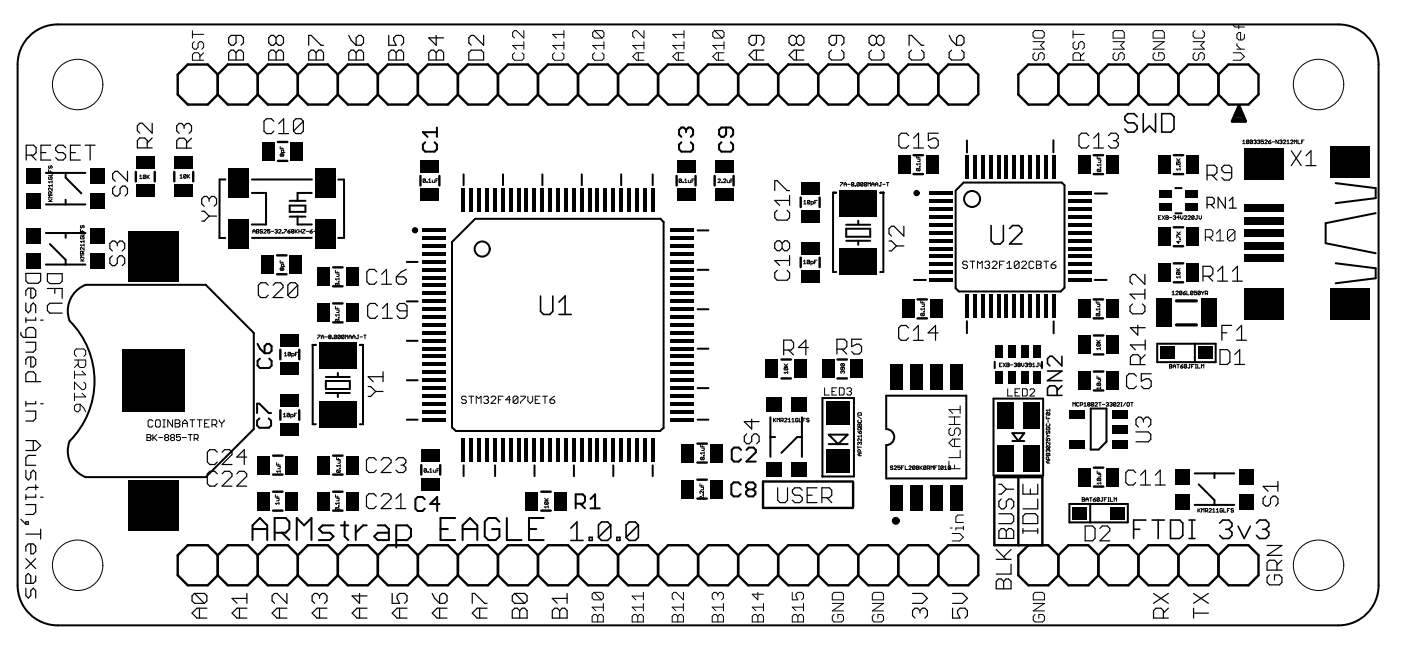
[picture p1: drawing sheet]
<svg xmlns="http://www.w3.org/2000/svg" width="89mm" height="41mm" viewBox="0 0 89 41" stroke-linecap="round" stroke-linejoin="round" font-family="sans-serif">
<g fill="none" stroke="#000" stroke-width=".13">
<path d="M2.1 2.1l.4-.3 .6-.2 .6-.1h81.2a2.54 2.54 0 0 1 2.6 2.6v33a2.54 2.54 0 0 1-2.6 2.5h-81.2a2.54 2.54 0 0 1-2.6-2.5v-33a2.54 2.54 0 0 1 1-2zM2.9 11h2.5M2.9 13h2.5M2.9 16.8h2.5M2.9 14.8h2.5M3.2 15.5l1 1v.3M4.2 11v.3l1 1M4.2 12.7v.3M4.2 14.8v.3M4.7 18.5l.7-.4h7.7l3 3v6.1l-3 3.1h-7.7a1.77 1.77 0 0 1-1-2.3 5.4 5.4 0 0 0 0-7.7v-.2a1.77 1.77 0 0 1 .3-1.6zM14.3 11.4h-.4v3.7h.4M16 12.2h.9v2h-.9"/>
<path d="M16 11.4h3.8M18.4 13.7h1M18.4 13h1v.4h-1zM18.4 12.7h1M18.9 13.7v.5h.9M19.8 12.2h-.9v.5M19.8 15.1h-3.8M21.5 11.4h.3v3.7h-.3M25.8 16.6h.7M25.8 19.1h.7M27 9l-.2 .2v.3l.2 .1h.6l.1-.1v-.3l-.1-.2M27.7 8.4h-.9l.3 .3"/>
<path d="M27.7 8.1v.6M29.4 11.1v.6M30.2 13.9h11.7l.2 .2v13l-.2 .2h-13l-.2-.2v-11.8zM31.9 11.1v.6M34.4 11.1v.6M36.9 11.1v.6M39.4 11.1v.6M41.4 11.1v.6M43.2 9l-.1 .2v.3l.1 .1h.6l.2-.1v-.3l-.2-.2M43.5 8.2l-.1-.1h-.2l-.1 .1v.3l.1 .2M43.5 8.2l.2-.1h.1l.2 .1v.3l-.2 .2M43.5 8.2v.2"/>
<path d="M44.3 17.1h.7M44.3 19.6h.7M44.3 14.6h.7M45.8 9l-.2 .2v.3l.2 .1h.6l.1-.1v-.3l-.1-.2M46.1 8.1v.4l-.2 .2h-.1l-.2-.2v-.3l.2-.1h.6l.1 .1v.3l-.1 .2M53.1 12.2h-.2v5h.2M53.7 14.2h1.5M53.7 15.3h1.5M53.7 14.5h1.5v.5h-1.5zM54.5 14v.2M54.5 15.3v.2M55.9 12.2h.2"/>
<path d="M55.9 17.2h.2M56.1 12.2v5M58 17.8h.8M60.7 12.1l.4-.5h6.3l.1 .1v6.5l-.2 .3h-6.5l-.2-.2v-6.2M61.4 8.9v.8M66.8 8.9v.8M69.5 17.7h.7M69.5 12.3h.7M74.6 13.5h.4M74.6 11.9h.4M84.8 11.6l2.5 .3v.7l-2.5 .3M84.8 16.7l2.5 .3v.6l-2.5 .4"/>
<path d="M87.3 13.5l-3.2 .7v1.2l3.2 .7M16 34.2v-.9l.5-.5 .5 .5v.9M16 33.5h1M16.3 26.2v-.6h.2l.6 .6h.1M16.3 21.8l.5 .6M16.5 26.5l-.2 .2v.3l.2 .1h.6l.1-.1v-.3l-.1-.2M16.5 22.7l-.2 .2v.3l.2 .1h.6l.1-.1v-.3l-.1-.2M16.8 21.9l.1-.1h.2l.1 .1v.3l-.1 .2h-.3zM17.4 33.8h.7l.3-.3v-.4l-.3-.3h-.7v1.4M17.9 33.8l.5 .4M18.8 34.2v-1.4l.5 .5 .5-.5v1.4M19.8 26.9h.2"/>
<path d="M20 21.9h-.2v5M20.7 23.9h1.5M20.7 24.9h1.5M20.7 24.2h1.5v.5h-1.5zM21.2 33.3h-.7l-.3 .2 .3 .3h.4l.3 .2-.3 .2h-.7M21.4 23.6v.3M21.4 24.9v.3M21.6 33.3h.5M21.9 33.1v.9l.2 .2M22.6 33.3v.9M22.8 21.9h.2v5M22.8 26.9h.2"/>
<path d="M23.3 33.3h-.3l-.4 .5M24 33.3h.4l.3 .2v.7h-.7l-.3-.2 .3-.2h.7M25.1 34.2h.7l.3-.2v-.5l-.3-.2h-.7v1.4M25.8 21.6h.7M25.8 24.1h.7M25.8 26.6h.7M27 31.7l-.2-.2h-.3l-.1 .2v.6l.1 .1h.3l.2-.1M27.9 32h-.6l.4-.5v.9M28 33.5h.4M28.9 32.8h-.9v1.4h.9M29.4 33.5h.9M29.4 34.2v-.9l.4-.5 .5 .5v.9"/>
<path d="M29.4 29.5v.7M31.4 29.5v.7M31.7 33.1l-.2-.3h-.5l-.2 .3v.9l.2 .2h.5l.2-.2v-.5h-.5M32.2 32.8v1.4h.9M33.6 33.5h.4M33.9 29.5v.7M34.5 32.8h-.9v1.4h.9M36.4 29.5v.7M36.5 31.9h.5l.1-.1v-.3l-.1-.2h-.5v.9M36.8 31.9l.3 .3M37.5 31.6l.3-.3v.9M37.5 32.2h.6"/>
<path d="M38.9 29.5v.7M41.4 29.5v.7M44.3 26.6h.7M44.3 22.1h.7M44.3 24.6h.7M47 30.7l-.1-.1h-.3l-.2 .1v.6l.2 .2h.3l.1-.2M47 28.5l-.1-.1h-.3l-.2 .1v.6l.2 .2h.3l.1-.2M47.4 28.5l.1-.1h.3l.2 .1v.2l-.6 .6h.6M47.5 31l-.2-.1v-.2l.2-.1h.3l.1 .1v.2l-.1 .1M47.5 31l-.2 .2v.1l.2 .2h.3l.1-.2v-.1l-.1-.2M47.5 31h.3M48.9 26.5v2.5"/>
<path d="M48.9 27.7h.3M50.9 27.7h-.3l-1 1M50.9 26.5v2.5M52.2 25.2h2v5h-2zM52.6 28.2h1.2M52.6 27.6h1.2l-.6 .6zM56.2 25.1h5.1v5.2h-5.1v-2.1a.51 .51 0 0 0 .5-.5 .51 .51 0 0 0-.5-.5zM61.4 20.4v.7M63 25.3h3.2v4.8h-3.2zM63.1 22.9v.4M64.2 27.5h.8l-.4 .5zM64.2 28h.8"/>
<path d="M66.1 22.9v.4M66.9 20.4v.7M67.9 32h3.7v1.1h-3.7zM69.2 32v1.1M69.2 25.9h1v2.1l-.5 .5h-.5zM73.4 21.8h3.7v1.2h-3.7zM75.8 32h2.5M75.8 30h2.5M75.8 21.8v1.2M76.1 30.7l1 1v.3M77.1 30v.3"/>
<circle cx="30.6" cy="15.8" r=".48"/>
<circle cx="61.7" cy="12.6" r=".51"/>
</g>
<g fill="none" stroke="#000" stroke-width=".08">
<path d="M1.6 17.3h1v.5l-.2 .2h-.6l-.2-.2zM1.6 19.2v.5l.2 .1 .2-.1v-.3l.1-.2 .2 .2v.4M1.7 9.8h.4l.2-.1v-.3l-.2-.2h-.4v.9M2 18.3v.6h.1l.2-.2v-.3l-.2-.1h-.3l-.2 .1v.3M2 9.8l.3 .3M2.6 9.7h.3M3 17.4h.9v.4l-.1 .2h-.6l-.2-.2zM3 18.3h.9v.6M3.2 9.2h-.6v.9h.6M3.5 18.3v.3M3.9 19.2h-.7l-.2 .2v.3l.2 .2h.7M4.2 9.4l-.2-.2h-.3l-.2 .2v.1l.2 .2h.3l.2 .1v.2l-.2 .1h-.3l-.2-.1"/>
<path d="M4.5 9.7h.3M5.1 9.2h-.6v.9h.6M5.4 9.2h.6M5.7 9.2v.9M7.1 16.2l-.1 .2v.3l.1 .1h.2l.1-.1v-.3l.2-.2h.2l.1 .2v.3l-.1 .1M7.3 11.8l-.2 .2v.3l.2 .1h.2l.1-.1v-.3l.2-.2h.1l.2 .2v.3l-.2 .1M7.4 15.4l-.1-.1h-.2l-.1 .1v.4l.1 .1M7.4 15.4l.2-.1h.2l.1 .1v.4l-.1 .1M7.4 15.4v.2M8.1 10.9v.6l-.6-.6h-.2l-.2 .1v.3l.2 .2M9.3 9.4v-.5l-.1-.2h-.3l-.2 .2v.5h1M9.7 7.8v.6l-.7-.6h-.1l-.2 .2v.3l.2 .1"/>
<path d="M9.7 8.7l-.4 .4M11.7 8l-.2-.2h-.1l-.2 .2v.3l.2 .2M11.7 8l.1-.2h.2l.2 .2v.3l-.2 .2M11.7 8v.1M11.8 9.4v-.5l-.1-.1h-.3l-.2 .1v.5h1M12.2 8.8l-.4 .3M12.8 13.4h.2l.3 .3M13.3 13.7l-.3 .3h-.2M13.3 13.7h.4M13.3 12.6l-.2-.1h-.1l-.2 .1v.3l.2 .2M13.3 12.6l.1-.1h.2l.1 .1v.3l-.1 .2M13.3 12.6v.2"/>
<path d="M14.5 3.3l.2-.1h.1l.2 .1 .1-.1h.2l.1 .1v.5h-.9zM15 2.2v.5l-.2 .2h-.1l-.2-.2v-.3l.2-.2h.6l.1 .2v.3l-.1 .2M15 3.3v.5M17 18.1l-.1-.2h-.3l-.2 .2v.6l.2 .2h.3l.1-.2M17 3.3l.2-.1h.2l.1 .1 .2-.1h.1l.2 .1v.5h-1zM17.3 18.1l.2-.2h.3l.2 .2v.1l-.7 .7h.7M17.4 7.7l-.2-.2h-.3l-.1 .2v.6l.1 .2h.3l.2-.2M17.5 2.4l-.1-.2h-.2l-.2 .2v.3l.2 .2h.2l.1-.2M17.5 2.4l.2-.2h.1l.2 .2v.3l-.2 .2h-.1l-.2-.2M17.5 2.4v.3M17.5 3.3v.5M17.7 7.8l.3-.3v1"/>
<path d="M17.7 8.5h.6M18.9 18.1l-.2-.2h-.3l-.1 .2v.6M18.9 18.1v.6l-.2 .2h-.3l-.1-.2M18.9 18.1l-.6 .6M19.2 7.7l-.1-.2h-.3l-.2 .2v.6M19.2 7.7v.6l-.1 .2h-.3l-.2-.2M19.2 7.7l-.6 .6M19.6 3.3l.1-.1h.2l.2 .1 .1-.1h.2l.1 .1v.5h-.9zM19.6 2.9v-.7h.1l.7 .7h.1M20.1 3.3v.5M22.1 3.3l.2-.1h.1l.2 .1 .2-.1h.1l.2 .1v.5h-1zM22.1 2.2l.2 .4 .3 .3"/>
<path d="M22.6 3.3v.5M22.8 2.2h.1l.2 .2v.3l-.2 .2h-.3v-.5zM23.9 17.2l-.2-.1h-.3l-.1 .1v.7l.1 .1h.3l.2-.1M24 19.4l-.2-.2h-.3l-.2 .2v.6l.2 .2h.3l.2-.2M24.2 18h.6M24.2 17.4l.3-.3v.9M24.3 19.6l.3-.4v1M24.7 3.3l.1-.1h.2l.1 .1 .2-.1h.2l.1 .1v.5h-.9zM24.7 2.2v.7h.4l-.1-.3v-.2l.1-.2h.4l.1 .2v.3l-.1 .2M25.1 3.3v.5M25.2 17.6h.4l.2 .1v.2l-.2 .1h-.3l-.1-.1zM25.8 17.1l-.3 .1-.3 .4"/>
<path d="M25.8 19.7h-.4l-.2-.1v-.2l.2-.2h.3l.1 .2v.6l-.1 .2h-.3l-.2-.2M27.2 3.3l.2-.1h.1l.2 .1 .1-.1h.2l.1 .1v.5h-.9zM27.7 2.2v.7l-.5-.5h.9M27.7 3.3v.5M29.7 3.3l.2-.1h.6l.2 .1v.5h-1zM30.7 2.2v.7l-.6-.7h-.2l-.2 .2v.3l.2 .2M48 2.2v.5l-.2 .2h-.1l-.2-.2v-.3l.2-.2h.6l.2 .2v.3l-.2 .2M48 3.2v.6M48.5 3.2h-.7l-.3 .3 .3 .3h.7M49.2 12.1v-.6h.1l.6 .6h.2M49.3 17.1l-.1 .2v.3l.1 .2h.6l.2-.2v-.3l-.2-.2M49.3 13.3l-.1 .2v.3l.1 .2h.6l.2-.2v-.3l-.2-.2"/>
<path d="M49.6 15.4l-.1-.1h-.2l-.1 .1v.3l.1 .2h.2l.1-.2M49.6 15.4l.2-.1h.1l.2 .1v.3l-.2 .2h-.1l-.2-.2M49.6 15.4v.3M50.1 12.4v.6M50.1 16.2v.6M50.1 12.7h-.9l.3 .3M50.1 16.5h-.9l.3 .3M50.5 2.4l-.1-.2h-.2l-.1 .2v.3l.1 .2h.2l.1-.2M50.5 2.4l.2-.2h.2l.1 .2v.3l-.1 .2h-.2l-.2-.2M50.5 2.4v.3M50.5 3.2v.6M51 3.2h-.6l-.3 .3 .3 .3h.6"/>
<path d="M52.8 3.2l-.2 .1v.3l.2 .2h.6l.1-.2v-.3l-.1-.1M53.1 2.2v.5l-.2 .2h-.1l-.2-.2v-.3l.2-.2h.6l.1 .2v.3l-.1 .2M55.3 3.2l-.2 .1v.3l.2 .2h.6l.2-.2v-.3l-.2-.1M55.6 2.4l-.1-.2h-.2l-.2 .2v.3l.2 .2h.2l.1-.2M55.6 2.4l.2-.2h.1l.2 .2v.3l-.2 .2h-.1l-.2-.2M55.6 2.4v.3M56.4 15.3h.2l.3 .3M56.9 15.6l-.3 .3h-.2M56.9 15.6h.5M57.4 14.3v.7l-.7-.7h-.1l-.2 .2v.3l.2 .2M57.7 8.6l-.2-.2h-.3l-.2 .2v.6l.2 .2h.3l.2-.2M57.7 2.9v-.7h.1l.7 .7h.1"/>
<path d="M57.8 3.2l-.1 .1v.3l.1 .2h.7l.1-.2v-.3l-.1-.1M58 9.4h.6M58 8.8l.3-.4v1M59.5 8.4h-.6v.5l.3-.1h.2l.1 .1v.3l-.1 .2h-.3l-.2-.2M60.2 2.2l.2 .4 .3 .3M60.4 3.2l-.2 .1v.3l.2 .2h.6l.2-.2v-.3l-.2-.1M60.7 2.4l.2-.2h.1l.2 .2v.3l-.2 .2h-.3zM69.1 8.6l-.2-.2h-.3l-.1 .2v.6l.1 .2h.3l.2-.2M69.4 9.4h.6M69.4 8.8l.3-.4v1M70.3 8.6l.2-.2h.3l.2 .2v.2l-.2 .1M70.7 8.9h.1"/>
<path d="M70.8 8.9l.2 .2v.1l-.2 .2h-.3l-.2-.2M71.9 19.3l-.2 .1v.3l.2 .2h.6l.1-.2v-.3l-.1-.1M72.6 17.4v.6l-.6-.6h-.1l-.2 .2v.3l.2 .1M72.6 18.3v.7M72.6 18.6h-.9l.3 .4M76.3 17.5h.5l.2-.1v-.4l-.2-.1h-.5v.9M76.6 11.1h.5l.1-.2v-.3l-.1-.1h-.5v.9M76.6 13h.3l.2-.1v-.3l-.2-.1h-.3v.7M76.6 17.5l.4 .3M76.8 13l.3 .2M76.9 11.1l.3 .3M77.3 17.2l.3-.3v.9"/>
<path d="M77.3 17.8h.6M77.8 12.5v.7l-.5-.7v.7M78 12.7l.2-.2v.7M78 13.2h.5M78.2 10.9h-.5l-.2-.1v-.2l.2-.1h.3l.2 .1v.7l-.2 .1h-.3l-.2-.1M78.2 17.8h.6M78.2 17.2l.3-.3v.9M81.9 9.6l.7 .9M82.6 9.6l-.7 .9M82.9 9.9l.3-.3v.9M82.9 10.5h.6M1.3 21.1v.1l.2 .2h.8v-.5l-.2-.1h-.3l-.2 .1v.5"/>
<path d="M1.3 32.9l.3 .3M1.6 20.1v.4M1.6 25.4v.4M1.6 29.8v.5l.2 .1 .2-.1v-.3l.1-.2 .2 .2v.4M1.6 31.4v.3M1.6 33.1h.2v.1h-.2zM1.6 37.3v.5l.2 .1 .2-.1v-.4l.1-.1 .2 .1v.5M1.6 21.7h.7v.5l-.2 .1h-.5M1.6 26.1h.7v.4l-.2 .2h-.5M1.6 32h.7v.5l-.2 .1h-.5M1.6 27.9h.7l.3 .4-.3 .3h-.7M1.6 33.9h1"/>
<path d="M1.6 35.4l.7 .6M2 22.6v.7h.1l.2-.2v-.3l-.2-.2h-.3l-.2 .2v.3M2 34.5v.6h.1l.2-.1v-.4l-.2-.1h-.3l-.2 .1v.4M2.1 27.9v.7M2.3 24.2v-.5l-.2-.1h-.3l-.2 .1v.5h1M2.3 28.9h-.5l-.2 .1v.5h.7M2.3 36.5v.3l-.2 .2h-.5v-.5l.2-.1 .2 .1v.5M2.3 20.1v.2h-.7M2.3 25.4v.2h-.7M2.3 30.7v.4M2.3 31.4v.1h-.7M2.3 35.4l-.7 .6"/>
<path d="M2.4 30.9h-.6l-.2 .2M2.6 33.6v.6M2.6 20.3h.1M2.6 25.6h.1M2.6 31.5h.1M12.3 37.6l-.1 .2v.3l.1 .2h.7M12.3 37.6h.7l.1 .2v.3l-.1 .2M12.3 37.6l.7 .7M12.7 38.6v.6M13.1 38.6h-.6l-.3 .3 .3 .3h.6M13.8 28.7l-.2-.2h-.3l-.1 .2v.6l.1 .2h.3l.2-.2M13.8 30l-.2-.1h-.3l-.1 .1v.7l.1 .1h.3l.2-.1"/>
<path d="M14.1 30l.1-.1h.4l.1 .1v.2l-.6 .6h.6M14.1 28.7l.1-.2h.4l.1 .2v.1l-.6 .7h.6M15 30l.2-.1h.3l.2 .1v.2l-.7 .6h.7M15.2 38.6v.6M15.7 29h-.7l.5-.5v1M15.7 38.6h-.7l-.3 .3 .3 .3h.7M15.7 37.9h-1l.3 .4M15.7 37.6v.7M17.7 38.6v.6M18.2 38.6h-.6l-.3 .3 .3 .3h.6M18.2 37.6v.7l-.6-.7h-.2l-.1 .2v.3l.1 .2M20.3 37.8l-.2-.2h-.1l-.2 .2v.3l.2 .2"/>
<path d="M20.3 37.8l.1-.2h.2l.1 .2v.3l-.1 .2M20.3 37.8v.1M20.3 38.6v.6M20.7 38.6h-.6l-.3 .3 .3 .3h.6M22.8 37.6v.7l-.5-.5h1M22.8 38.6v.6M23.3 38.6h-.6l-.4 .3 .4 .3h.6M23.4 24.5h.1l.3 .3M23.8 24.8l-.3 .3h-.1M23.8 24.8h.5M23.9 31.5l-.2-.2h-.3l-.1 .2v.6l.1 .1h.3l.2-.1M23.9 29.2l-.2-.2h-.3l-.1 .2v.6l.1 .2h.3l.2-.2"/>
<path d="M24.2 31.5l.1-.2h.4l.1 .2v.1l-.6 .6h.6M24.2 29.2l.1-.2h.4l.1 .2v.1l-.6 .7h.6M24.3 20.2h.6M24.3 23.9h-.9l.3 .3M24.3 23.6v.6M24.9 37.6v.7h.5l-.2-.4v-.1l.2-.2h.3l.1 .2v.3l-.1 .2M25.1 32.2h.7M25.1 31.6l.3-.3v.9M25.1 29.2l.2-.2h.3l.2 .2v.1l-.2 .2M25.4 38.6v.6M25.4 29.5h.2M25.6 29.5l.2 .1v.2l-.2 .2h-.3l-.2-.2"/>
<path d="M25.8 38.6h-.6l-.3 .3 .3 .3h.6M27.4 37.6l.2 .3 .3 .4M27.9 38.6v.6M28.1 37.6h.1l.2 .2v.3l-.2 .2h-.3v-.5zM28.4 38.6h-.7l-.3 .3 .3 .3h.7M30 38.3v-.7h.1l.6 .7h.2M30.4 38.6v.6M30.9 38.6h-.6l-.3 .3 .3 .3h.6M32.7 37.6l-.2 .2v.3l.2 .2h.6M32.7 38.6h.1l.2 .1 .1-.1h.2l.1 .1v.5h-.9v-.5zM32.7 37.6h.6l.1 .2v.3l-.1 .2M32.7 37.6l.6 .7"/>
<path d="M33 38.7v.5M35.2 38.6h.2l.1 .1 .2-.1h.1l.2 .1v.5h-1v-.5zM35.5 38.7v.5M36 37.9h-1l.4 .4M36 37.6v.7M47.4 27.5l-.2 .2v.3l.2 .1h.1l.2-.1v-.3l.2-.2h.1l.2 .2v.3l-.2 .1M47.7 26.6v.6l-.5-.5h1M49.3 30.9v.8l.2 .2h.3l.2-.2v-.8M49.7 22.2h.5l.2-.2v-.3l-.2-.1h-.5v.9M50 22.2l.4 .3M50.9 31.1l-.1-.2h-.4l-.1 .2v.1l.1 .2h.4l.1 .2v.1l-.1 .2h-.4l-.1-.2M51.2 31.4h.3"/>
<path d="M51.3 22h-.6l.4-.4v.9M51.8 30.9h-.6v1h.6M52.2 31.6h.4l.2-.2v-.3l-.2-.2h-.4v1M52.5 31.6l.3 .3M53.1 22.1h.5l.1-.1v-.3l-.1-.2h-.5v.9M53.4 22.1l.3 .3M54.7 21.5h-.7v.5l.5-.2 .2 .2v.3l-.2 .1h-.3l-.2-.1M57.7 20.8l-.2-.2h-.3l-.2 .2v.6l.2 .2h.3l.2-.2M57.9 37.6h.6l.3 .3-.3 .4h-.6M58 21.6h.6M58 21l.3-.4v1M58.4 38.7l-.2-.1h-.1l-.2 .1v.3l.2 .2"/>
<path d="M58.4 38.7l.1-.1h.2l.1 .1v.3l-.1 .2M58.4 38.7v.2M59.5 21.1h-.6l.5-.5v1M60.4 38.6v.6h.5l-.1-.3v-.2l.1-.1h.3l.2 .1v.3l-.2 .2M60.4 37.6h.7l.3 .3-.3 .4h-.7M63.2 36.9l.2-.2h.1l.2 .2 .1-.2h.2l.2 .2v.4h-1zM63.2 35.5h1M63.2 34.8l.6 .7M63.4 32.6h.8l.1 .1v.3l-.1 .2h-.8M63.4 30.7h.1l.4 .3M63.5 33.5h.2l.2 .2 .1-.2h.2l.1 .2v.4h-.9v-.4zM63.5 31.6l-.1 .2v.3l.1 .2h.2l.2-.2v-.3l.1-.2h.2l.1 .2v.3l-.1 .2"/>
<path d="M63.7 36.9v.4M63.9 31l-.4 .3h-.1M63.9 33.7v.4M63.9 31h.4M64.2 35.8v.6h-1M64.2 34.8l-.5 .5M64.9 30.7v.6h.9v-.6M64.9 33.7h.9M64.9 33.5v.3M65.1 32.6h.6l.1 .1v.5h-.9v-.5zM65.4 31v.3M65.8 31.6v.7h-.9"/>
<path d="M65.8 33.5v.3M68.9 33.3h.4l.2 .2v.6l-.2 .2h-.4zM69.8 33.5l.2-.2h.3l.1 .2v.2l-.6 .6h.6M72.1 30l-.2-.2h-.3l-.2 .2v.6l.2 .2h.3l.2-.2M72.1 27.4h.8l.1 .1v.4l-.1 .1h-.8M72.1 23.9l-.1-.2h-.4l-.1 .2v.6l.1 .1h.4l.1-.1M72.2 20.6v.6l-.5-.4h1M72.4 23.1v-.5l-.2-.1h-.3l-.2 .1v.5h1M72.4 30.8h.6M72.4 30.1l.3-.3v1M72.6 26.6l.1-.2h.2l.1 .2v.3l-.1 .2M72.6 26.6l-.2-.2h-.2l-.1 .2v.3l.1 .2"/>
<path d="M72.6 26.6v.2M72.7 21.6v.6M72.7 22.5l-.3 .3M72.7 21.9h-1l.3 .3M73 23.7h-.6v.5l.3-.2h.2l.1 .2v.3l-.1 .1h-.3l-.2-.1M73.2 37.6l.9 .7M73.3 30.8h.6M73.3 30.1l.3-.3v1M73.8 39.2v-.5l-.1-.1h-.3l-.2 .1v.5h.9M74.1 38.6l-.3 .3M74.1 37.6l-.9 .7M75.7 38.9h1"/>
<path d="M75.7 38.6v.6M75.7 37.6l1 .7M76.7 37.6l-1 .7M77.4 22.2h.5l.1 .1v.7l-.1 .1h-.5zM77.5 21.1h.3M78.2 20.6h-.7v1M78.4 23.1h.6M78.4 22.5l.3-.3v.9M78.5 21.6h.6M78.5 20.9l.3-.3v1M80.3 31.5l-.2 .1v.3l.2 .2h.2l.1-.2v-.3l.2-.1h.1l.2 .1v.3l-.2 .2M80.4 34.6h.9l-.9 .6h.9"/>
<path d="M80.6 36.5l-.2 .1v.3l.2 .2h.6l.1-.2v-.3l-.1-.1h-.3v.3M81 36.1v-.4l-.1-.2h-.3l-.2 .2v.4h.9M81.1 30.5v.6M81.1 30.8h-1l.4 .3M81.3 35.5l-.3 .3"/>
</g>
<g fill="none" stroke="#000" stroke-width=".1">
<path d="M34.3 18.8v.9l.2 .2h.4l.2-.2v-.9M35.5 19.9h.7M35.5 19.2l.4-.4v1.1M62.9 14.3v1l.2 .2h.4l.2-.2v-1M64.1 14.5l.2-.2h.3l.2 .2v.2l-.7 .8h.7M72.2 7.4l-.2-.2h-.4l-.2 .2v.2l.2 .2h.4l.2 .2v.2l-.2 .2h-.4l-.2-.2M72.5 7.2v1.2l.4-.4 .4 .4v-1.2M73.7 7.2h.6l.2 .2v.8l-.2 .2h-.6zM36.2 33.5l.4-.4v1.2M36.2 34.3h.8M37.4 34.1h.2v.2h-.2zM38.8 33.3v.8l-.2 .2h-.4l-.2-.2"/>
<path d="M38.8 33.3l-.2-.2h-.4l-.2 .2v.8M38.8 33.3l-.8 .8M39.1 34.1h.2v.2h-.2zM40.5 33.3v.8l-.2 .2h-.4l-.2-.2M40.5 33.3l-.2-.2h-.4l-.2 .2v.8M40.5 33.3l-.8 .8M66.5 23.5h.9l-.9 .6h.9M67.1 25.1v-.5l-.2-.1h-.3l-.1 .1v.5h.9M67.4 22.6v.6l-.6-.6h-.2l-.1 .1v.3l.1 .2M67.4 24.5l-.3 .3M71.9 33.6h.4M72.7 33h-.8v1.1"/>
<path d="M73.1 33h.8M73.5 33v1.1M74.3 33h.6l.2 .2v.7l-.2 .2h-.6zM75.4 33h.4M75.4 34.1h.4M75.6 33v1.1M77.4 33.2l.2-.2h.4l.2 .2v.2l-.2 .2M77.8 33.6h.2M78 33.6l.2 .2v.1l-.2 .2h-.4l-.2-.2M78.6 33.4l.4 .7 .3-.7M79.7 33.2l.2-.2h.4l.2 .2v.2l-.2 .2M80.1 33.6h.2"/>
<path d="M80.3 33.6l.2 .2v.1l-.2 .2h-.4l-.2-.2"/>
</g>
<g fill="none" stroke="#000" stroke-width=".06">
<path d="M3.1 10.8v.1h.2M3.1 12.8h.2M3.1 12.6l.1 .2M3.1 10.5v.2l.1-.2 .1 .1v.1M3.1 11.2v.2l.2-.1v-.1l-.1 .1M3.2 10.8v.1M3.2 12.3v-.1h-.1v.1h.2M3.3 12.6l-.1 .1M3.3 11.5h-.2l.1 .1M3.3 12.4h-.2l.1 .1h-.1h.2M3.3 11.9v.2l-.1-.2-.1 .1v.1M3.3 12.2h-.1"/>
<path d="M3.3 11v.1h-.2M3.3 11.5v.1M3.3 11.7v.1M3.3 11.8h-.2h.1M5.1 16.6h.2M5.1 16.4l.2 .2M5.1 14.5v.2h.2M5.1 15v.1h.2v-.1l-.1 .1M5.1 14.3v.1l.2-.1v.1M5.2 14.6v.1M5.3 16.1l-.1-.2-.1 .1v.1h.2M5.3 16.4l-.1 .1"/>
<path d="M5.3 16.2h-.2h.1l-.1 .1h.2M5.3 15.7v.1l-.2-.1v.1M5.3 15.9v.1M5.3 14.8v.1h-.2M5.3 15.2v.2M5.3 15.5v.1M5.3 15.5h-.2l.1 .1M5.3 15.3h-.2l.1 .1M8.9 11.3h.1M8.9 11.2v-.1v.2M9.2 11.1v.2h-.1M9.2 11.1h-.1v.2"/>
<path d="M9.2 11.1l-.1 .2M9.3 11.1v.2M9.4 11.2l.1 .1M9.5 11.1l-.2 .2M11.4 11.1h.1v.2M11.4 11.3h.2M11.8 11.1v.2h-.1M11.8 11.1h-.1v.2M11.8 11.1l-.1 .2M11.9 11.1v.2M11.9 11.2l.1 .1M12 11.1l-.1 .1"/>
<path d="M12.2 1.9v.5M12.2 2.2h.7M12.3 2.6l-.1 .2v.2l.1 .1 .3-.1v-.2l.1-.2 .2 .2v.2l-.1 .1M12.7 3.8v-.3l-.1-.2h-.3l-.1 .2v.3h.7M12.9 3.3l-.2 .3M16 14.8l.1-.2 .1 .2M16 14.7h.2M16.3 14.6h.1v.2h-.1zM16.3 14.7h.1M16.7 14.6h-.2l.2 .1-.1 .1-.1-.1M16.7 14.6h.2l-.2 .2h.2M17.1 14.6h-.1v.1h.1v.1l-.1-.1"/>
<path d="M17.2 14.7h.2M17.4 14.6h.2v.1M17.5 14.7h.1M17.6 14.7v.1l-.2-.1M17.7 14.6h.1l-.1 .2h.1M17.8 16.5v.2h.2M17.8 9.3v.1h.2M17.9 17h-.1v.1h.1M17.9 17h.1v.1h-.1M17.9 16.6v.1M17.9 17v.1M17.9 9.8h-.1v.1h.1"/>
<path d="M17.9 9.8h.1v.1h-.1M17.9 9.4h.1M17.9 9.8v.1M17.9 14.8h.1M18 16.9v-.1h-.1v.1h.2M18 9.7v-.1l-.1-.1v.2h.2M18 14.6h.2l-.2 .2M18.3 14.7h.1l-.1 .1zM18.4 14.6l-.1 .1M18.5 14.7v-.1h.1v.1M18.5 14.7v.1l.1-.1M18.5 14.7h.1"/>
<path d="M18.7 14.6v.2M18.8 14.7l.1 .1M18.9 14.6l-.2 .1M19 14.7h.1M19 14.6v.2M19.1 14.6v.2M19.2 14.6h.2l-.2 .1 .2 .1M19.4 14.7h.2M19.7 14.7h.1l-.1 .1zM19.8 14.6l-.1 .1M19.9 14.7h.2M20.1 14.6h.2"/>
<path d="M20.2 14.6v.2M21.3 19.4v.2h.2M21.3 17.1v.2h.2M21.3 18h.2v.1M21.3 18v.1h.2M21.3 18l.2 .1M21.4 17.4h.1v.1h-.1M21.4 19.7h.1v.1h-.1M21.4 17.2v.1M21.4 19.5v.1M21.5 17.8h.1M21.5 20h-.2h.1"/>
<path d="M21.5 17.6v.2M21.5 19.9v.1M21.5 17.7h-.2l.1 .1M27 11.4v.2l-.2-.1M27 11.4h-.2v.1M27 11.4l-.2 .1M27.1 11.6h.1M27.2 11.6h.1M27.2 11.4l.1-.1v.3M27.4 11.4l.1 .2h.1v-.2M27.7 11.5h.1M27.8 11.3h-.1v.3"/>
<path d="M32.6 3.3l-.1 .2v.2l.1 .1h.5l.1-.1v-.2l-.1-.2M33.2 1.9v.5l-.4-.5-.3 .2v.2l.1 .1M33.2 2.6v.5M33.2 2.9h-.7l.3 .2M35.2 3.3l-.1 .2v.2l.1 .1h.5l.1-.1v-.2l-.1-.2M35.8 2.2h-.7l.2 .2M35.8 2.9h-.7l.2 .2M35.8 1.9v.5M35.8 2.6v.5M37.7 3.3l-.1 .2v.2l.1 .1h.5l.1-.1v-.2l-.1-.2M37.7 1.9h.5l.1 .2v.2l-.1 .1M37.7 1.9l-.1 .2v.2l.1 .1h.5"/>
<path d="M37.7 1.9l.5 .5M38.3 2.9h-.7l.2 .2M38.3 2.6v.5M40.5 3.3v.5M40.9 3.3h-.5l-.3 .3 .3 .2h.5M40.9 2.9h-.8l.3 .2M40.9 1.9v.5l-.5-.5-.3 .2v.2l.2 .1M40.9 2.6v.5M43 3.3v.5M43.2 11.4v.2l-.1-.1M43.2 11.4h-.1v.1M43.2 11.4l-.1 .1"/>
<path d="M43.4 11.5h.1M43.4 3.3h-.5l-.2 .3 .2 .2h.5M43.4 2.2h-.7l.2 .2M43.4 2.9h-.7l.2 .2M43.4 1.9v.5M43.4 2.6v.5M43.4 11.6h.2M43.4 11.4l.1-.1v.3M43.7 11.4v.2h.1v-.2M43.9 11.5h.1M44.1 11.3h-.2v.3M45.3 1.9h.5l.1 .2v.2l-.1 .1"/>
<path d="M45.3 1.9l-.1 .2v.2l.1 .1h.5M45.3 1.9l.5 .5M45.6 11.4h.1l-.1 .2h.1M45.6 3.3v.5M45.8 11.6h.1M45.9 11.4h.2l-.2 .2h.2M45.9 3.3h-.4l-.3 .3 .3 .2h.4M45.9 2.9h-.7l.3 .2M45.9 2.6v.5M46.1 11.4l.1 .2h.1v-.2M46.4 11.5h.1M46.5 11.4h-.1v.2"/>
<path d="M51 16.6l.1-.1v.2M51 16.7h.1M51 12.8l.1-.1v.2M51 12.9h.2M51.4 16.5v.2h-.2M51.4 16.5h-.1l-.1 .2M51.4 16.5l-.2 .2M51.4 12.7v.2h-.2M51.4 12.7h-.2v.2M51.4 12.7l-.2 .2M51.5 16.7h.1v-.1h-.1v.2M51.5 12.9h.1v-.1h-.1v.2"/>
<path d="M51.7 16.6h.1M51.7 12.8h.1M51.8 16.5h-.1v.2M51.9 12.7h-.2v.2M53.3 11.6h.2l-.2 .2M53.6 11.8v-.2l.1 .2M53.6 11.7h.1M53.8 11.7h.1M54.1 11.7v-.1h.1l-.1 .1M54.1 11.7v.1h.1l-.1-.1M54.1 11.7h.1M54.3 11.8h.1"/>
<path d="M54.5 11.6h-.1v.2M54.5 11.6v.2h-.1M54.5 11.6l-.1 .2M54.8 11.6h-.1l-.1 .2M54.8 11.6l-.2 .2M54.8 11.6v.2h-.2M55 11.6h-.1l-.1 .2M55 11.6v.2h-.2M55 11.6l-.2 .2M55.1 11.8v-.2h.1v.2M55.3 11.7h.2M55.3 11.8l.1-.2 .1 .2"/>
<path d="M55.5 11.8l.1-.2 .1 .2M55.5 11.7h.2M55.9 11.6h.1M55.9 11.6v.2h-.1M56 11.7h.2M56.3 11.6h.1M56.3 11.6v.2M58.2 9.9v.1h.2M58.2 10.7v.1h.1M58.2 10.7h.1v.1M58.2 10.7l.1 .1M58.2 10.1h.2l-.1 .1h-.1"/>
<path d="M58.3 9.9v.1M58.4 10.6h.1M58.4 10.3v.2M58.4 10.4h-.2v.1M58.4 19v.2h.3M58.5 19.9l-.1 .1h.2M58.5 19.9h.2l-.1 .1M58.5 19.9l.1 .1M58.5 19.3h.2v.1h-.2M58.5 19.1v.1M58.6 19.8h.1M58.7 19.6h-.3l.1 .1"/>
<path d="M58.7 19.5v.2M61.4 16.6h-.1h-.2l.1 .2 .2 .1-.1 .1-.2-.1M61.6 16.6h.3M61.7 16.6v.4M62 17v-.4l.2 .1 .1-.1v.4M62.5 16.6h.2h.1l-.1 .2M62.6 16.8h.1M62.7 16.8l.1 .1-.1 .1-.2-.1M63 16.6h.3l-.3 .4h.3M63.4 16.8h.2M63.7 16.6h-.3v.4M63.9 17h.3"/>
<path d="M63.9 16.7l.1-.1v.4M64.7 16.6h-.1h-.2v.3M64.7 16.6l-.1 .4-.2-.1M64.7 16.6l-.3 .3M64.8 16.6h.1h.2l-.3 .4h.3M65.5 2.6h.8l-.3 .3 .3 .2h-.8M65.6 16.6h-.1h-.2v.3l.1 .1 .2-.1M65.7 3.3l-.2 .2v.2l.2 .1 .2-.1v-.2l.1-.2 .3 .2v.2l-.2 .1M65.7 1.9h.4l.2 .2v.2l-.2 .1h-.4l-.2-.1v-.2zM65.8 16.6h.3l-.1 .4h-.2zM65.8 16.8h.2M66.2 16.6h.3"/>
<path d="M66.4 16.6v.4M66.7 16.8h.2l.1 .1-.2 .1zM67 16.6l-.3 .2M68.1 2.2h.7M68.1 1.9v.5M68.2 2.6l-.1 .2v.2l.1 .1 .2-.1v-.2l.2-.2 .2 .2v.2l-.1 .1M68.6 3.8v-.3l-.2-.2h-.2l-.1 .2v.3h.7M68.8 3.3l-.2 .3M69.6 19.1v.1h.2M69.6 19.9v.1h.2M69.6 19.9h.2v.1M69.6 19.9l.2 .1"/>
<path d="M69.6 9.9v.2h.3M69.6 19.3h.2v.1h-.2M69.7 10.7h.1v.2M69.7 10.7v.2h.1M69.7 10.7l.1 .2M69.7 19.1v.1M69.7 10.1h.2l-.1 .2h-.1M69.7 10v.1M69.8 19.8h.1M69.8 19.5v.2M69.8 19.6h-.2v.1M69.9 10.6h.1"/>
<path d="M69.9 10.4v.1M69.9 10.5h-.3h.1M70.6 2.6h.7l-.2 .3 .2 .2h-.7M70.7 3.3l-.1 .2v.2l.1 .1 .3-.1v-.2l.1-.2 .2 .2v.2l-.1 .1M70.7 1.9h.5l.1 .2v.3h-.7v-.3zM73.2 2.6h.7l-.7 .5h.7M73.3 3.3l-.1 .2v.2l.1 .1h.5l.1-.1v-.2l-.1-.2h-.3v.3M73.3 1.9h.5l.1 .2v.3h-.7v-.3zM73.5 13.8h.1M73.7 13.7h-.2v.2h.2M73.7 13.7l.2 .2M73.9 13.7l-.2 .2"/>
<path d="M74 13.7h.1v.2h-.1zM74 13.8h.1M74.2 13.8h.2M74.4 18.5v.2M74.4 18.7h.1M74.4 13.7h.2v.1M74.5 13.8h.1M74.6 13.8v.1h-.2M74.6 18.5h.2l-.2 .2h.2M74.7 17.2h.2M74.7 17l.1 .2M74.7 10.3v.1h.1l-.1-.1h.1v.1"/>
<path d="M74.7 10.2h.2M74.7 10.1l.1 .1M74.7 15.1v-.2l.2 .2M74.7 14.9h.2M74.7 14.7l.1 .2M74.7 17.3h.1v.1M74.7 17.3v.1h.1M74.7 17.3l.1 .1M74.8 15.3v.1l-.1-.1h.2M74.8 13.8h-.1l.1-.1v.2M74.8 10.6h.1M74.9 15.2h.1"/>
<path d="M74.9 17l-.1 .1M74.9 17.5v.1M74.9 17.6h-.2M74.9 10.7h-.2v.1M74.9 10.6v.2M74.9 10.1l-.1 .1M74.9 14.7l-.1 .1M74.9 13.7l.1 .2 .1-.2M75 18.5h-.1l-.1 .2M75 18.5l-.2 .2M75 18.5v.2h-.2M75.1 18.6l.1 .1h-.1z"/>
<path d="M75.2 13.7h.1l-.1 .2h.1M75.2 18.5l-.1 .1M75.3 18.5v.2h.2M75.4 13.7h.1l-.1 .2h.1M75.7 18.5v.2h-.2M75.7 18.5h-.1l-.1 .2M75.7 18.5l-.2 .2M75.7 2.6h.7l-.2 .3 .2 .2h-.7M75.8 13.7h-.2v.2M75.8 13.7v.2h-.2M75.8 13.7l-.2 .2M75.8 3.3l-.1 .2v.2l.1 .1h.1l.2-.1v-.2l.2-.2 .1 .2v.2l-.1 .1"/>
<path d="M75.8 1.9l-.1 .2v.2l.1 .1h.5l.1-.1v-.2l-.1-.2M75.9 13.7h.1M75.9 18.5h-.1v.1h.1v.1h-.1M76 13.7v.2h-.1M76.1 13.7l.1 .2v-.2M76.2 18.5h-.2v.2M76.2 18.5l-.1 .2h-.1M76.2 18.5l-.2 .2M76.2 18.5l.1 .1M76.3 18.6v.1M76.4 18.5l-.1 .1M76.5 18.6h.1v-.1h-.1v.2"/>
<path d="M76.5 15h.3l.2-.1v-.2l-.2-.1h-.3v.7M76.6 18.6v.1M76.7 15l.3 .3M77.2 14.8l.2-.2v.7M77.2 15.3h.5M78.2 3.3h.5l.3 .3-.3 .2h-.5M78.2 1.6l.2 .1h.6M78.4 14.7l-.5 .5M78.4 14.7l-.2-.1h-.2l-.1 .1v.5M78.4 14.7v.5l-.2 .1h-.2l-.1-.1M78.5 3.1h.5M78.5 2.8v.1l.2 .2"/>
<path d="M78.6 1.6v.2M78.9 9v-.1v.2M78.9 9.1h.1M79 2.2v.2l-.2 .1h-.2l-.1-.1v-.2l.2-.1v.4M79.2 8.9l-.1 .2M79.2 8.9v.2h-.1M79.2 8.9h-.1v.2M79.5 8.9v.2h-.2M79.5 8.9h-.1l-.1 .2M79.5 8.9l-.2 .2M79.6 8.9h.1v.1M79.6 9h.1"/>
<path d="M79.7 9v.1h-.1M79.8 8.9h.1v.1M79.9 9h.1M79.9 9v.1h-.1M80.2 8.9h-.2v.1h.2l-.1 .1h-.1M80.3 8.9h.1l-.1 .2h.1M80.5 9l.1 .1h-.1zM80.6 8.9l-.1 .1M80.7 9h.2M81.1 8.9v.2l-.1-.2v.2M81.2 8.9h.1v.1M81.3 9h.1"/>
<path d="M81.3 9v.1h-.1M81.4 8.9h.2l-.2 .2h.2M81.7 9.1h.1M81.7 9v-.1v.2M81.9 8.9h.1l-.1 .2h.1M82.1 9.1v-.2l.1 .1 .1-.1v.2M82.4 8.9v.2h.1M82.6 9h.1M82.8 8.9h-.2v.2M4.7 22.8h.7v.4l-.1 .1h-.2l-.1-.1v-.4M4.7 23.5v.5M4.7 24.9v.5"/>
<path d="M4.7 25.8l.1-.2h.3v.4l-.3 .1-.1-.1zM4.8 22.6l-.1-.1v-.3l.1-.1h.5l.1 .1v.3l-.1 .1M5 23.1l-.3 .2M5.1 25.6l.3 .5M5.2 23.5l.2 .3h-.7M5.2 24.9l.2 .3h-.7M5.3 24.2l.1 .1v.3l-.1 .1h-.1l-.5-.5v.5M9.3 27.6h.3l-.1 .3h-.2zM9.3 27.7h.2M9.7 27.6v.3M9.7 26.7l-.1-.1-.2 .1 .1 .4 .2-.1M9.8 27.7l.2 .2"/>
<path d="M9.9 26.6l.3 .1-.1 .4-.2-.1zM10 27.6l-.3 .2M10.1 27.7h.2M10.3 26.6h.2M10.3 27.1h.2M10.4 26.6v.5M10.5 27.7h-.1l.1-.1h.2l-.1 .1M10.5 27.7l-.1 .1 .1 .1h.2l-.1-.2M10.5 27.7h.1M10.9 27.7l-.1 .1 .1 .1h.2l-.1-.2M10.9 27.7h-.1l.1-.1h.2l-.1 .1M10.9 27.7h.1"/>
<path d="M10.9 26.6v.5l-.3-.5v.5M11.1 26.6l.3 .1-.1 .4h-.2zM11.1 26.8h.2M11.5 27.6h-.3v.1h.2l.1 .2h-.1h-.2M11.6 27.7h.2M11.6 27.1v-.3l.1-.2 .2 .2v.3M11.6 26.8h.3M11.9 27.6h.3M12 26.6h.4M12.1 27.6v.3M12.2 26.6v.5M12.3 27.8h.2l.1-.2h-.3v.3"/>
<path d="M12.4 27.8l.2 .1M12.5 26.6h.3M12.7 26.6v.5M13 26.8h.1M13.3 26.6h-.3v.5h.3M13.5 26.9h.2l.1-.2-.3-.1v.5M13.6 26.9l.2 .2M13.9 26.6l.2 .2M14.1 26.8v.3M14.2 26.6l-.1 .2M17.5 31.4v.1h.2M17.6 31.6h.1v.1l-.1 .1"/>
<path d="M17.6 29.3v.2h.2M17.6 31.4v.1M17.6 29.6h.2l-.1 .1h-.1M17.7 29.4v.1M17.7 31.9h-.2l.1 .1M17.7 31.8v.2M17.8 29.8v.2M17.8 29.9h-.2v.1M18 26.3l.1-.1v.2M18 26.4h.1M18 22.4l.1-.1v.3M18 22.6h.2"/>
<path d="M18.4 26.2l-.1 .2h-.1M18.4 26.2h-.1l-.1 .2M18.4 26.2l-.2 .2M18.4 22.4l-.1-.1v.2M18.4 22.4v.2l-.1-.1M18.4 22.4l-.1 .1M18.5 26.4h.1v-.1h-.1v.2M18.5 22.6h.1l.1-.2h-.2v.2M18.7 26.3h.1M18.7 22.4h.1M18.8 26.2h-.1v.2M18.9 22.3h-.2v.3"/>
<path d="M20.2 21.2h.1l-.1 .3M20.4 21.5l.1-.3v.3M20.4 21.4h.1M20.6 21.4h.2M20.9 21.4v-.2l.1 .1v.1M20.9 21.4h.1M20.9 21.4v.1l.1-.1M21.1 21.5h.1M21.3 31.4v.1h.2M21.3 32.2v.1h.2M21.3 20.2v.2h.2M21.3 20.2h.2v.2"/>
<path d="M21.3 32.2h.2v.1M21.3 20.2l.2 .2M21.3 32.2l.2 .1M21.4 31.6h.1v.1l-.1 .1M21.4 29v.1h.2M21.4 21.3l-.2-.1v.2M21.4 21.3l-.1 .2-.1-.1M21.4 21.3l-.2 .1M21.4 31.4v.1M21.4 29.8v.1l.2 .1M21.4 29.8l.2 .2M21.4 29.8h.2v.2"/>
<path d="M21.4 29.2h.2v.1l-.2 .1M21.5 20.1h.1M21.5 32.1h.1M21.5 29.1h.1M21.5 31.8v.2M21.5 31.9h-.2l.1 .1M21.6 29.7h.1M21.6 29.5h-.2v.1M21.6 29.5v.1M21.6 21.3l-.1-.1-.1 .2M21.6 21.3v.2l-.2-.1M21.6 21.3l-.2 .1"/>
<path d="M21.8 21.3h-.1v.1M21.8 21.3v.2l-.1-.1M21.8 21.3l-.1 .1M21.9 21.5v-.3l.1 .1 .1-.1v.3M22.1 21.5l.1-.3 .1 .3M22.1 21.4h.2M22.4 21.4h.1M22.4 21.5l.1-.3v.3M22.7 21.2h.1M22.7 21.2v.2h-.1M22.8 21.4h.2M23.1 21.2h.1"/>
<path d="M23.2 21.2v.3M27.1 29.8l-.1-.1-.1 .2M27.1 29.8l-.1 .1h-.1M27.1 29.8l-.2 .1M27.1 29.9h.1M27.3 29.9h.1M27.3 29.8v-.1v.2M27.5 29.8v.1h.1v-.1M27.7 29.8h.1M27.9 29.7h-.2v.2M29.6 25.2l-.2-.1-.1 .2h.2l.1 .2-.1 .1-.2-.1M29.8 25.1h.3"/>
<path d="M29.9 25.1v.5M30.2 25.6v-.5l.2 .2 .1-.2v.5M30.7 25.2l.2-.1 .1 .1-.1 .1M30.8 25.3h.1M30.9 25.3l.1 .1-.1 .2-.2-.1M31.2 25.2v-.1l.3 .1-.3 .4h.3M31.6 25.3h.2M31.9 25.1h-.3v.5M32.4 25.3h-.3l.2-.2v.5M32.9 25.2l-.3-.1v.4M32.9 25.2v.3l-.1 .1-.2-.1M32.9 25.2l-.3 .3"/>
<path d="M33 25.1h.3l-.3 .5M33.5 25.1v.3l.1 .2 .2-.2v-.3M34 25.3h.1M34.3 25.1h-.3v.5h.3M34.4 25.1h.3M34.6 31.7h.2M34.6 31.6l.1 .1M34.6 25.1v.5M34.6 31.8h.1v.2M34.6 31.8v.1l.1 .1M34.6 31.8l.1 .2M34.8 32.1h-.2v.1"/>
<path d="M34.8 32.1v.1M34.8 31.6l-.1 .1M34.9 25.3h.2l.1 .2-.2 .1zM35.2 25.1l-.3 .2M37.6 39.1l.1-.1 .2 .1 .3-.1 .1 .1v.3h-.7zM37.7 37.6l-.1 .1v.2l.1 .1h.5M37.7 37.6h.5l.1 .1v.2l-.1 .1M37.7 37.6l.5 .4M37.9 39.1v.3M38.3 38.3v.4M38.3 38.5h-.7l.2 .2M40.1 39.1l.1-.1 .3 .1 .2-.1 .1 .1v.3h-.7z"/>
<path d="M40.5 39.1v.3M40.8 38.5h-.7l.3 .2M40.8 37.6v.4M40.8 38.3v.4M40.8 37.8h-.7l.3 .2M42.7 39.1l.1-.1 .2 .1 .2-.1 .2 .1v.3h-.7zM43 39.1v.3M43.4 38.5h-.7l.2 .2M43.4 37.6v.4l-.5-.4-.2 .1v.2l.1 .1M43.4 38.3v.4M44.4 30.7v.1h.2M44.5 28.2v.1h.2"/>
<path d="M44.5 30.9h.1v.2h-.1M44.5 29v.1h.1M44.5 29h.1v.1M44.5 29l.1 .1M44.5 30.7v.1M44.5 28.4h.2l-.1 .2h-.1M44.6 28.3h.1M44.6 31.4h.1M44.6 31.1v.2l-.1-.2-.1 .1 .1 .1M44.6 31.5v.1l-.1-.1v.1M44.6 28.9h.1M44.7 28.6v.2"/>
<path d="M44.7 28.7h-.2v.1M45.2 39.1l.1-.1 .2 .1 .3-.1 .1 .1v.3h-.7zM45.5 37.7l-.1-.1-.2 .1v.2l.1 .1M45.5 37.7l.2-.1 .2 .1v.2l-.1 .1M45.5 37.7v.1M45.5 39.1v.3M45.9 38.5h-.7l.2 .2M45.9 38.3v.4M47.7 39.1l.2-.1 .2 .1 .2-.1 .1 .1v.3h-.7zM48.1 37.6v.4l-.4-.3h.7M48.1 39.1v.3M48.4 38.5h-.7l.3 .2"/>
<path d="M48.4 38.3v.4M49.1 26.5v.2M49.1 26.6l.1 .1M49.2 26.5l-.1 .2M49.3 26.7v-.2l.1 .1 .1-.1v.2M49.5 26.7h.2v-.1l-.2-.1v.2M49.6 26.7h.1M49.8 23.2h.2M49.8 23.1l.1 .1M49.8 26.6h.1l-.1 .1h.1M49.8 23.3h.1v.2M49.8 23.3v.1l.1 .1"/>
<path d="M49.8 23.3l.1 .2M50 23.6h-.2v.1M50 23.5v.2M50 23.1l-.1 .1M50 26.7h.2M50 26.6l.1-.1v.2M50.3 26.7h.1M50.3 26.6v-.1v.2M50.3 39.1l.1-.1 .2 .1 .3-.1 .1 .1v.3h-.7zM50.3 37.6v.4h.3l-.1-.2 .1-.2h.3l.1 .1v.2l-.1 .1M50.6 39.1v.3M50.6 26.6h-.1v.1h.1v-.1"/>
<path d="M50.7 26.5v.2h.2M51 26.6h.1M51 38.5h-.7l.2 .2M51 38.3v.4M51.1 26.5h-.1v.2M51.3 26.6h-.1l.1 .1h-.1M52.3 24.6v.4h.3M52.8 24.8h.1M52.8 38.3h.7l-.7 .4h.7M52.9 39l-.1 .1v.2l.1 .1h.5l.1-.1v-.2l-.1-.1h-.2v.2M52.9 37.6h.5l.1 .1v.3h-.7v-.3zM53.1 24.6h-.3v.4h.3"/>
<path d="M53.3 24.6l.3 .1-.1 .3h-.2zM53.4 23.1h.2l-.1 .1M53.4 23.1v.1h.1M53.4 23.1l.1 .1M53.5 23.3l-.1 .1v-.1h.1v.1M53.5 23.6h-.1v.1M53.5 23.6h.1l-.1 .1M53.5 23.6h.1M53.7 24.7l.3-.1v.1v.1M53.9 24.8h.1M54 24.8v.1v.1h-.3M54.4 27.3l.1 .2"/>
<path d="M54.4 26.2h.2l.1 .1h-.3zM54.4 26.9h.2l.1 .1h-.3zM54.4 27.1h.2l.1 .1-.2 .1zM54.4 28.3v.1M54.4 28.4h.3M54.4 26.4l.3 .2M54.5 26.6v.2h.1v-.2M54.5 26.9v.1M54.5 28.1h.1M54.5 28.7v.2M54.5 28.1h-.1l.1 .1M54.5 28.1h.2l-.1 .1"/>
<path d="M54.6 27.3l.1 .2h-.2zM54.6 28.7l-.1-.2h-.1v.2h.3M54.7 28.7l-.3 .1 .3 .1M54.7 27.8v.2l-.2-.2v.2M54.7 27.6v.1M54.7 27.7h-.3h.1M54.7 27.1l-.1 .1M55.4 38.3h.7l-.7 .4h.7M55.5 39l-.1 .1v.2l.1 .1h.4l.2-.1v-.2l-.2-.1h-.2v.2M55.5 37.6h.4l.2 .1v.3h-.7v-.3zM56.7 29.6h-.2l.2 .1-.1 .1-.1-.1M56.7 29.6h.2l-.2 .2h.2"/>
<path d="M57.1 29.5h-.1v.2l.1-.1v.1h-.1M57.2 29.7h.1M57.4 29.5h-.2v.3M57.4 29.5v.3h.2M57.7 29.6h.1l-.1 .2h.1M58.1 29.6l-.2 .1M58.1 29.6v.1h-.2M58.1 29.6h-.2v.1M58.2 29.7v-.2l.1 .1v.1M58.2 29.7v.1l.1-.1M58.2 29.7h.1M58.4 29.5v.3"/>
<path d="M58.4 29.7l.1 .1M58.5 29.5l-.1 .2M58.8 29.6h-.2v.1M58.8 29.6v.1h-.2M58.8 29.6l-.2 .1M58.8 29.7h.2v-.1l-.2-.1v.3M58.9 29.7l.1 .1M59.1 29.8v-.3l.1 .1v-.1v.3M59.3 29.7h.1M59.5 29.5h-.2v.3M59.5 29.5h.1M59.5 29.8h.1"/>
<path d="M59.6 29.5v.3M59.9 29.6h-.2v.1M59.9 29.6v.1h-.2M59.9 29.6l-.2 .1M59.9 29.8h.2M59.9 29.6l.1-.1v.3M60.2 26.4h.7M60.2 26.9h.7M60.2 29.2v.5h.7M60.3 33.5h.1M60.3 29.6v.1h-.1M60.3 29.6h-.1v.1"/>
<path d="M60.3 29.6l-.1 .1M60.3 27.1l-.1 .2v.2l.1 .1 .3-.1v-.2l.1-.2 .2 .2v.2l-.1 .1M60.4 33.8h.5l.2 .3-.2 .2h-.5M60.6 26.4v.5M60.6 27.8v.5M60.6 29.5v.2M60.9 28.5v.5h-.7M60.9 27.8h-.4l-.3 .3 .3 .2h.4M60.9 25.7v.5M60.9 26h-.7l.3 .2M61.1 32.7h-.3l-.1 .1v.3h.4M61.1 33.5h-.4v.1"/>
<path d="M61.1 33.4v.2M63.4 23.1h.1M63.6 23h-.2v.3h.2M63.7 23l.1 .3M63.8 23l-.1 .3M63.9 23l.1 .1v.2h-.1zM63.9 23.1h.1M63.9 24.7v.4h.3M64.1 23.1h.2M64.4 23.1l.1-.1v.1M64.4 24.9h.2M64.4 23.1h.1"/>
<path d="M64.5 23.1v.2l-.1-.1M64.6 23.1v-.1l.1 .1M64.6 23.1v.2l.1-.1v-.1M64.6 23.1h.1M64.7 24.7h-.3v.4h.3M64.8 23l.1 .3 .1-.3M64.9 24.7h.3v.3l-.1 .1h-.2zM65.1 23.1l.1-.1v.1M65.1 23.1h.1M65.2 23.1v.2l-.1-.1M65.3 24.7h.1h.3l-.4 .4h.4M65.4 23.1h-.1v-.1l.1 .1v.1h-.1"/>
<path d="M65.5 23.3h.2M65.5 23.1l.1-.1v.3M65.6 38.3h.7l-.7 .4h.7M65.7 39l-.1 .1v.2l.1 .1h.5l.1-.1v-.2l-.1-.1h-.3v.2M65.7 37.6h.5l.1 .1v.3h-.7v-.3zM65.8 23h.1M65.9 23v.2h-.1M66 23l.1 .3v-.3M66.4 28.8l.2-.1v.2h-.2zM66.4 27.8v.2h.1v-.2h.1v.2M66.4 26.4v.2h.2M66.4 27.6h.1"/>
<path d="M66.4 26.2v.1h.2M66.4 28.3v.1h.2M66.4 27.1v.2l.2-.1v-.1l-.1 .1M66.4 26.9v.1h.2v-.1M66.4 27.3v.2l.2-.2v.2M66.4 26.2h.2v.1M66.4 28.3h.2v.1M66.4 28.3l.2 .1M66.4 26.2l.2 .1M66.5 28.5h-.1v.2M66.5 28.5h.1v.2M66.5 26.5v.1"/>
<path d="M66.5 26.6v.2M66.5 28.5v.1M66.5 28.8v.1M66.5 29.2v.2M66.5 27.6l-.1 .1M66.5 27.6h.1M66.5 29.1v-.1h-.1v.1h.2M66.6 29.2l-.2 .1 .2 .1M66.6 28v.2l-.1-.2-.1 .1v.1M66.6 25.9v.2M66.6 26h-.2l.1 .1M68.1 25.8v-.3l.1 .1v-.1v.3"/>
<path d="M68.5 25.6h-.2l.1 .2 .1-.1M68.5 25.7h.2v-.1l-.2-.1v.3M68.7 31.6h.1v.2h-.1zM68.7 31.7h.1M68.8 25.8h.1M68.8 25.6l.1-.1v.3M68.9 31.7h.2M68.9 31.8l.1-.2 .1 .2M69.1 25.6v.2l.1-.1-.1-.1M69.1 25.6v-.1l.1 .1h-.1M69.1 25.6h.1M69.1 31.6h.2"/>
<path d="M69.2 31.6v.2M69.4 31.7h.1l-.1 .1zM69.4 25.6h-.1v.1M69.4 25.6v.1h-.1M69.4 25.6l-.1 .1M69.5 25.6h.1l-.1 .2h.1M69.5 31.6l-.1 .1M69.6 21.6l.1 .1M69.6 21.7h.2M69.6 23.8v.2h.2M69.6 29.9v.1h.2M69.6 21.8v.1h.2"/>
<path d="M69.6 21.8h.2v.1M69.6 21.8l.2 .1M69.6 24.3h.2v.2M69.6 24.3v.1l.2 .1M69.6 24.3l.2 .2M69.7 30.3h.1v.2M69.7 30.3l-.1 .1 .2 .1M69.7 30.3l.1 .2M69.7 24.1h.1v.1h-.1M69.7 30.1h.1v.1h-.1M69.7 25.5h.2M69.7 23.9v.1"/>
<path d="M69.7 29.9v.1M69.8 31.6h-.2v.1M69.8 31.6v.1h-.2M69.8 31.6l-.2 .1M69.8 25.5v.3M69.8 22.1h-.2l.1 .1M69.8 22v.2M69.8 21.6l-.1 .1M69.8 24.6h-.2l.1 .1M69.8 24.5v.2M69.8 30.6v.1M69.8 30.6h-.2l.1 .1"/>
<path d="M69.9 31.6h.1M70 25.6h.1M70 31.6v.1h-.2M70.1 31.7h.1M70.2 25.6l.1-.1v.1M70.2 31.6h-.1v.2M70.3 25.6h.1M70.3 25.6v.2l-.1-.1M70.3 31.6h.1M70.3 31.8h.1M70.3 31.6v.2M70.4 25.6l.1-.1v.1"/>
<path d="M70.5 31.6v.2h.1M70.5 25.6h.1M70.5 25.6v.2l-.1-.1M70.7 31.8v-.2h.1h.1v.2M70.8 25.6h-.1v.1M70.8 25.6v.2l-.1-.1M70.8 25.6l-.1 .1M70.9 25.6h.1l-.1 .2h.1M71.1 25.5h.1M71.1 25.8h.1M71.2 25.5v.3M71.4 25.5l-.1 .3"/>
<path d="M71.5 25.6h.2l-.1 .2-.1-.1zM71.7 25.5h.2M71.8 25.5v.3M74.2 23.2h.1M74.2 23.1h.2l-.1 .2h-.1zM74.4 23.2h.2M74.4 23.3l.1-.2 .1 .2M74.7 23.1h.1M74.8 23.1v.2M74.9 23.2l.2 .1h-.2zM75.1 23.1l-.2 .1M75.3 23.1v.2h-.2"/>
<path d="M75.3 23.1h-.2v.2M75.3 23.1l-.2 .2M75.5 23.1h.1M75.5 23.1v.2h-.1M75.6 23.2h.1M75.8 23.1h-.2v.2M75.8 23.1h.1M75.8 23.3h.1M75.9 23.1v.2M76 23.1v.2h.2M76 32.2v.3M76.1 32.4l.1 .1"/>
<path d="M76.2 32.2l-.2 .2M76.2 23.3v-.2l.1 .1 .1-.1v.2M76.2 32.5v-.3l.1 .1 .1-.1v.3M76.5 32.4h.1v-.2h-.1v.3M76.6 32.4v.1M76.7 32.3h.2l-.2 .2h.2M76.9 32.5h.2M76.9 32.3l.1-.1v.3M77.2 32.5h.1M77.2 32.3l.1-.1v.3M77.6 32.3h-.2v.1l.1 .1 .1-.1h-.1M77.7 32.2v.3h.1"/>
<path d="M77.9 32.4h.1M78 32.2h-.1v.3M78.3 32.3h-.2l.2 .1-.1 .1-.1-.1"/>
<circle cx="4.9" cy="5.4" r="1.6"/>
<circle cx="83.7" cy="5.4" r="1.6"/>
<circle cx="4.9" cy="35.8" r="1.6"/>
<circle cx="83.7" cy="35.8" r="1.6"/>
</g>
<g fill="none" stroke="#000" stroke-width=".2">
<path d="M74.7 19.1h1.2M78.3 7.5h.7M78.4 7.3h.5M78.4 7.1h.4M78.5 6.9h.2M78.6 6.7l.4 1h-.8zM74.7 20.6h1.2"/>
<circle cx="26.3" cy="14.6" r=".1"/>
<circle cx="58.2" cy="12.2" r=".1"/>
</g>
<g fill="none" stroke="#000" stroke-width=".15">
<path d="M8.6 10.9v.6M9.8 10.9v.6M11.1 10.9v.6M12.3 10.9v.6M13.8 4.7v1.3M13.8 4.7l-.6-.6h-1.3l-.6 .6v1.3l.6 .6h1.3l.6-.6M13.8 4.7l.7-.6h1.2l.7 .6M13.8 6l.7 .6h1.2l.7-.6M16.4 4.7v1.3M16.4 4.7l.6-.6h1.3l.6 .6M16.4 6l.6 .6h1.3l.6-.6M17.6 17.4h.6"/>
<path d="M17.6 16.2h.6M17.6 10.2h.6M17.6 9h.6M18.9 4.7v1.3M18.9 4.7l.6-.6h1.3l.6 .6M18.9 6l.6 .6h1.3l.6-.6M21.1 18.2h.6M21.1 17h.6M21.1 19.2h.6M21.4 4.7v1.3M21.4 4.7l.7-.6h1.2l.7 .6M21.4 6l.7 .6h1.2l.7-.6"/>
<path d="M24 4.7v1.3M24 4.7l.6-.6h1.3l.6 .6M24 6l.6 .6h1.3l.6-.6M26.5 4.7v1.3M26.5 4.7l.7-.6h1.2l.7 .6M26.5 6l.7 .6h1.2l.7-.6M26.7 11.2v.6M27.9 11.2v.6M29.1 4.7v1.3M29.1 4.7l.6-.6h1.3l.6 .6M29.1 6l.6 .6h1.3l.6-.6M31.6 4.7v1.3"/>
<path d="M31.6 4.7l.6-.6h1.3l.6 .6M31.6 6l.6 .6h1.3l.6-.6M34.1 4.7v1.3M34.1 4.7l.7-.6h1.2l.7 .6M34.1 6l.7 .6h1.2l.7-.6M36.7 4.7v1.3M36.7 4.7l.6-.6h1.3l.6 .6M36.7 6l.6 .6h1.3l.6-.6M39.2 4.7v1.3M39.2 4.7l.7-.6h1.2l.7 .6M39.2 6l.7 .6h1.2l.7-.6M41.8 4.7v1.3"/>
<path d="M41.8 4.7l.6-.6h1.3l.6 .6M41.8 6l.6 .6h1.3l.6-.6M42.9 11.2v.6M44.1 11.2v.6M44.3 6l.6 .6h1.3l.6-.6M44.3 4.7v1.3M44.3 4.7l.6-.6h1.3l.6 .6M45.3 11.2v.6M46.5 11.2v.6M46.8 6l.7 .6h1.2l.7-.6M46.8 4.7v1.3M46.8 4.7l.7-.6h1.2l.7 .6"/>
<path d="M49.4 4.7l.6-.6h1.3l.6 .6M49.4 6l.6 .6h1.3l.6-.6M49.4 4.7v1.3M50.8 12.5v.6M50.8 16.3v.6M51.9 4.7l.7-.6h1.2l.7 .6M51.9 6l.7 .6h1.2l.7-.6M51.9 4.7v1.3M52 12.5v.6M52 16.3v.6M54.5 4.7l.6-.6h1.3l.6 .6M54.5 6l.6 .6h1.3l.6-.6"/>
<path d="M54.5 4.7v1.3M57 4.7l.6-.6h1.3l.6 .6M57 6l.6 .6h1.3l.6-.6M57 4.7v1.3M58 9.8h.6M58 11h.6M58.2 19h.6M59.5 4.7l.7-.6h1.2l.7 .6v1.3l-.7 .6h-1.2l-.7-.6M59.5 4.7v1.3M67.2 4.7l-.7-.6h-1.2l-.7 .6v1.3l.7 .6h1.2l.7-.6M67.2 6l.6 .6h1.3l.6-.6M67.2 4.7l.6-.6h1.3l.6 .6"/>
<path d="M67.2 4.7v1.3M69.4 19h.6M69.4 9.8h.6M69.4 11h.6M69.7 4.7l.6-.6h1.3l.6 .6M69.7 6l.6 .6h1.3l.6-.6M69.7 4.7v1.3M72.2 4.7l.7-.6h1.2l.7 .6M72.2 6l.7 .6h1.2l.7-.6M72.2 4.7v1.3M74.5 9.8h.6M74.5 11h.6"/>
<path d="M74.5 14.4h.6M74.5 15.6h.6M74.5 16.7h.6M74.5 17.9h.6M74.8 4.7l.6-.6h1.3l.6 .6M74.8 6l.6 .6h1.3l.6-.6M74.8 4.7v1.3M77.3 4.7l.7-.6h1.2l.7 .6v1.3l-.7 .6h-1.2l-.7-.6M77.3 4.7v1.3M13.8 35.2l-.6-.6h-1.3l-.6 .6v1.3l.6 .6h1.3l.6-.6M13.8 35.2l.7-.6h1.2l.7 .6M13.8 35.2v1.3"/>
<path d="M13.8 36.5l.7 .6h1.2l.7-.6M16.4 35.2l.6-.6h1.3l.6 .6M16.4 36.5l.6 .6h1.3l.6-.6M16.4 35.2v1.3M17.3 32.4h.6M17.3 31.2h.6M17.3 28.9h.6M17.3 30.1h.6M17.8 22.2v.6M17.8 26v.6M18.9 35.2l.6-.6h1.3l.6 .6M18.9 36.5l.6 .6h1.3l.6-.6"/>
<path d="M18.9 35.2v1.3M19 22.2v.6M19 26v.6M21.1 32.4h.6M21.1 31.2h.6M21.1 20.4h.6M21.1 28.9h.6M21.1 30.1h.6M21.4 35.2l.7-.6h1.2l.7 .6M21.4 36.5l.7 .6h1.2l.7-.6M21.4 35.2v1.3M24 35.2l.6-.6h1.3l.6 .6"/>
<path d="M24 36.5l.6 .6h1.3l.6-.6M24 35.2v1.3M26.5 35.2l.7-.6h1.2l.7 .6M26.5 36.5l.7 .6h1.2l.7-.6M26.5 35.2v1.3M26.7 29.5v.6M27.9 29.5v.6M29.1 35.2l.6-.6h1.3l.6 .6M29.1 36.5l.6 .6h1.3l.6-.6M29.1 35.2v1.3M31.6 35.2l.6-.6h1.3l.6 .6M31.6 36.5l.6 .6h1.3l.6-.6"/>
<path d="M31.6 35.2v1.3M34.1 35.2l.7-.6h1.2l.7 .6M34.1 36.5l.7 .6h1.2l.7-.6M34.1 35.2v1.3M34.3 32.4h.6M34.3 31.2h.6M36.7 35.2l.6-.6h1.3l.6 .6M36.7 36.5l.6 .6h1.3l.6-.6M36.7 35.2v1.3M39.2 35.2l.7-.6h1.2l.7 .6M39.2 36.5l.7 .6h1.2l.7-.6M39.2 35.2v1.3"/>
<path d="M41.8 35.2l.6-.6h1.3l.6 .6M41.8 36.5l.6 .6h1.3l.6-.6M41.8 35.2v1.3M44.3 30.4h.6M44.3 31.6h.6M44.3 28.1h.6M44.3 29.3h.6M44.3 35.2l.6-.6h1.3l.6 .6M44.3 36.5l.6 .6h1.3l.6-.6M44.3 35.2v1.3M46.8 35.2l.7-.6h1.2l.7 .6M46.8 36.5l.7 .6h1.2l.7-.6"/>
<path d="M46.8 35.2v1.3M49.4 35.2l.6-.6h1.3l.6 .6M49.4 36.5l.6 .6h1.3l.6-.6M49.4 35.2v1.3M49.6 24h.6M49.6 22.8h.6M51.9 35.2l.7-.6h1.2l.7 .6M51.9 36.5l.7 .6h1.2l.7-.6M51.9 35.2v1.3M53.1 24h.6M53.1 22.8h.6M54.1 30.5h-5.7v1.7h5.7"/>
<path d="M54.1 30.6v1.5M54.5 35.2l.6-.6h1.3l.6 .6M54.5 36.5l.6 .6h1.3l.6-.6M54.5 35.2v1.3M57 35.2l.6-.6h1.3l.6 .6M57 36.5l.6 .6h1.3l.6-.6M57 35.2v1.3M58.2 20.2h.6M59.5 35.2l.7-.6h1.2l.7 .6v1.3l-.7 .6h-1.2l-.7-.6M59.5 35.2v1.3M64.6 30.3v4.3M65.3 34.6l-.7 .6v1.3l.7 .6h1.2l.7-.6"/>
<path d="M66.1 34.6v-4.3h-3v4.3h3.4l.7 .6M67.2 35.2l.6-.6h1.3l.6 .6M67.2 36.5l.6 .6h1.3l.6-.6M67.2 35.2v1.3M69.4 20.2h.6M69.4 24.8h.6M69.4 23.6h.6M69.4 29.7h.6M69.4 30.9h.6M69.4 21.3h.6M69.4 22.5h.6M69.7 35.2l.6-.6h1.3l.6 .6"/>
<path d="M69.7 36.5l.6 .6h1.3l.6-.6M69.7 35.2v1.3M72.2 35.2l.7-.6h1.2l.7 .6M72.2 36.5l.7 .6h1.2l.7-.6M72.2 35.2v1.3M74.8 35.2l.6-.6h1.3l.6 .6M74.8 36.5l.6 .6h1.3l.6-.6M74.8 35.2v1.3M77.3 35.2l.7-.6h1.2l.7 .6v1.3l-.7 .6h-1.2l-.7-.6M77.3 35.2v1.3"/>
</g>
<g fill="#000">
<path d="M1.7 10.7h.9v1h-.9zM1.7 12.3h.9v1h-.9zM1.7 14.5h.9v1h-.9zM1.7 16.1h.9v1h-.9zM5.8 12.3h.9v1h-.9zM5.8 10.7h.9v1h-.9zM5.8 16.1h.9v1h-.9zM5.8 14.5h.9v1h-.9zM8.2 14.7h3.1v3.2h-3.1zM8.6 11.7h1.2v.8h-1.2zM8.6 9.9h1.2v.8h-1.2zM11.1 9.9h1.2v.8h-1.2z"/>
<path d="M11.1 11.7h1.2v.8h-1.2zM14.5 10.7h1.3v1.9h-1.3zM14.5 13.9h1.3v1.9h-1.3zM16.6 16.2h.8v1.2h-.8zM16.6 9h.8v1.2h-.8zM18.4 16.2h.8v1.2h-.8zM18.4 9h.8v1.2h-.8zM20 10.7h1.3v1.9h-1.3zM20 13.9h1.3v1.9h-1.3zM20.1 17h.8v1.2h-.8zM21.9 17h.8v1.2h-.8zM26.7 12h1.2v.8h-1.2z"/>
<path d="M26.7 10.2h1.2v.8h-1.2zM26.8 14.5h1.5v.2h-1.5zM26.8 15h1.5v.2h-1.5zM26.8 15.5h1.5v.2h-1.5zM26.8 16h1.5v.2h-1.5zM26.8 16.5h1.5v.2h-1.5zM26.8 17h1.5v.2h-1.5zM26.8 17.5h1.5v.2h-1.5zM26.8 18h1.5v.2h-1.5zM26.8 18.5h1.5v.2h-1.5zM26.8 19h1.5v.2h-1.5zM26.8 19.5h1.5v.2h-1.5z"/>
<path d="M29.3 11.9h.2v1.5h-.2zM29.8 11.9h.2v1.5h-.2zM30.3 11.9h.2v1.5h-.2zM30.8 11.9h.2v1.5h-.2zM31.3 11.9h.2v1.5h-.2zM31.8 11.9h.2v1.5h-.2zM32.3 11.9h.2v1.5h-.2zM32.8 11.9h.2v1.5h-.2zM33.3 11.9h.2v1.5h-.2zM33.8 11.9h.2v1.5h-.2zM34.3 11.9h.2v1.5h-.2zM34.8 11.9h.2v1.5h-.2z"/>
<path d="M35.3 11.9h.2v1.5h-.2zM35.8 11.9h.2v1.5h-.2zM36.3 11.9h.2v1.5h-.2zM36.8 11.9h.2v1.5h-.2zM37.3 11.9h.2v1.5h-.2zM37.8 11.9h.2v1.5h-.2zM38.3 11.9h.2v1.5h-.2zM38.8 11.9h.2v1.5h-.2zM39.3 11.9h.2v1.5h-.2zM39.8 11.9h.2v1.5h-.2zM40.3 11.9h.2v1.5h-.2zM40.8 11.9h.2v1.5h-.2z"/>
<path d="M41.3 11.9h.2v1.5h-.2zM42.6 19.5h1.5v.2h-1.5zM42.6 19h1.5v.2h-1.5zM42.6 18.5h1.5v.2h-1.5zM42.6 18h1.5v.2h-1.5zM42.6 17.5h1.5v.2h-1.5zM42.6 17h1.5v.2h-1.5zM42.6 16.5h1.5v.2h-1.5zM42.6 16h1.5v.2h-1.5zM42.6 15.5h1.5v.2h-1.5zM42.6 15h1.5v.2h-1.5zM42.6 14.5h1.5v.2h-1.5z"/>
<path d="M42.9 12h1.2v.8h-1.2zM42.9 10.2h1.2v.8h-1.2zM45.3 12h1.2v.8h-1.2zM45.3 10.2h1.2v.8h-1.2zM50.8 11.5h1.2v.8h-1.2zM50.8 13.3h1.2v.8h-1.2zM50.8 17.1h1.2v.8h-1.2zM50.8 15.3h1.2v.8h-1.2zM53.3 15.8h2.4v1.7h-2.4zM53.3 12.1h2.4v1.7h-2.4zM57 9.8h.8v1.2h-.8zM58.8 9.8h.8v1.2h-.8z"/>
<path d="M59 12.1h1.5v.3h-1.5zM59 12.6h1.5v.3h-1.5zM59 13.1h1.5v.3h-1.5zM59 13.6h1.5v.3h-1.5zM59 14.1h1.5v.3h-1.5zM59 14.6h1.5v.3h-1.5zM59 15.1h1.5v.3h-1.5zM59 15.6h1.5v.3h-1.5zM59 16.1h1.5v.3h-1.5zM59 16.6h1.5v.3h-1.5zM59 17.6h1.5v.3h-1.5zM59 17.1h1.5v.3h-1.5z"/>
<path d="M61.2 9.9h.3v1.5h-.3zM61.7 9.9h.3v1.5h-.3zM62.2 9.9h.3v1.5h-.3zM62.7 9.9h.3v1.5h-.3zM63.2 9.9h.3v1.5h-.3zM63.7 9.9h.3v1.5h-.3zM64.2 9.9h.3v1.5h-.3zM64.7 9.9h.3v1.5h-.3zM65.2 9.9h.3v1.5h-.3zM65.7 9.9h.3v1.5h-.3zM66.2 9.9h.3v1.5h-.3zM66.7 9.9h.3v1.5h-.3z"/>
<path d="M67.8 12.1h1.5v.3h-1.5zM67.8 12.6h1.5v.3h-1.5zM67.8 13.1h1.5v.3h-1.5zM67.8 13.6h1.5v.3h-1.5zM67.8 14.1h1.5v.3h-1.5zM67.8 14.6h1.5v.3h-1.5zM67.8 15.1h1.5v.3h-1.5zM67.8 15.6h1.5v.3h-1.5zM67.8 16.1h1.5v.3h-1.5zM67.8 16.6h1.5v.3h-1.5zM67.8 17.1h1.5v.3h-1.5zM67.8 17.6h1.5v.3h-1.5z"/>
<path d="M68.4 9.8h.8v1.2h-.8zM70.2 9.8h.8v1.2h-.8zM73.5 9.8h.8v1.2h-.8zM73.5 14.4h.8v1.2h-.8zM73.5 16.7h.8v1.2h-.8zM73.5 12.1h.8v.5h-.8zM73.5 12.9h.8v.5h-.8zM75.2 12.9h.8v.5h-.8zM75.2 12.1h.8v.5h-.8zM75.3 9.8h.8v1.2h-.8zM75.3 14.4h.8v1.2h-.8zM75.3 16.7h.8v1.2h-.8z"/>
<path d="M78.9 9.4h2.5v2h-2.5zM78.9 14.5h2.5v.5h-2.5zM78.9 15.3h2.5v.5h-2.5zM78.9 16.1h2.5v.5h-2.5zM78.9 13.7h2.5v.5h-2.5zM78.9 12.9h2.5v.5h-2.5zM84.4 9.3h2.5v2h-2.5zM7.8 22.2h3.9v3.9h-3.9zM8.2 30.4h3.1v3.2h-3.1zM16.3 31.2h.8v1.2h-.8zM16.3 28.9h.8v1.2h-.8zM17.8 21.2h1.2v.8h-1.2z"/>
<path d="M17.8 23h1.2v.8h-1.2zM17.8 26.8h1.2v.8h-1.2zM17.8 25h1.2v.8h-1.2zM18.1 31.2h.8v1.2h-.8zM18.1 28.9h.8v1.2h-.8zM20.1 19.2h.8v1.2h-.8zM20.1 31.2h.8v1.2h-.8zM20.1 28.9h.8v1.2h-.8zM20.2 25.4h2.4v1.7h-2.4zM20.2 21.7h2.4v1.7h-2.4zM21.9 19.2h.8v1.2h-.8zM21.9 31.2h.8v1.2h-.8z"/>
<path d="M21.9 28.9h.8v1.2h-.8zM26.7 28.5h1.2v.8h-1.2zM26.7 30.3h1.2v.8h-1.2zM26.8 20h1.5v.2h-1.5zM26.8 20.5h1.5v.2h-1.5zM26.8 21h1.5v.2h-1.5zM26.8 21.5h1.5v.2h-1.5zM26.8 22h1.5v.2h-1.5zM26.8 22.5h1.5v.2h-1.5zM26.8 23h1.5v.2h-1.5zM26.8 23.5h1.5v.2h-1.5zM26.8 24h1.5v.2h-1.5z"/>
<path d="M26.8 24.5h1.5v.2h-1.5zM26.8 25h1.5v.2h-1.5zM26.8 25.5h1.5v.2h-1.5zM26.8 26h1.5v.2h-1.5zM26.8 26.5h1.5v.2h-1.5zM29.3 27.7h.2v1.5h-.2zM29.8 27.7h.2v1.5h-.2zM30.3 27.7h.2v1.5h-.2zM30.8 27.7h.2v1.5h-.2zM31.3 27.7h.2v1.5h-.2zM31.8 27.7h.2v1.5h-.2zM32.3 27.7h.2v1.5h-.2z"/>
<path d="M32.8 27.7h.2v1.5h-.2zM33.3 27.7h.2v1.5h-.2zM33.3 31.2h.8v1.2h-.8zM33.8 27.7h.2v1.5h-.2zM34.3 27.7h.2v1.5h-.2zM34.8 27.7h.2v1.5h-.2zM35.1 31.2h.8v1.2h-.8zM35.3 27.7h.2v1.5h-.2zM35.8 27.7h.2v1.5h-.2zM36.3 27.7h.2v1.5h-.2zM36.8 27.7h.2v1.5h-.2zM37.3 27.7h.2v1.5h-.2z"/>
<path d="M37.8 27.7h.2v1.5h-.2zM38.3 27.7h.2v1.5h-.2zM38.8 27.7h.2v1.5h-.2zM39.3 27.7h.2v1.5h-.2zM39.8 27.7h.2v1.5h-.2zM40.3 27.7h.2v1.5h-.2zM40.8 27.7h.2v1.5h-.2zM41.3 27.7h.2v1.5h-.2zM42.6 26.5h1.5v.2h-1.5zM42.6 26h1.5v.2h-1.5zM42.6 25.5h1.5v.2h-1.5zM42.6 25h1.5v.2h-1.5z"/>
<path d="M42.6 24.5h1.5v.2h-1.5zM42.6 24h1.5v.2h-1.5zM42.6 23.5h1.5v.2h-1.5zM42.6 23h1.5v.2h-1.5zM42.6 22.5h1.5v.2h-1.5zM42.6 22h1.5v.2h-1.5zM42.6 21.5h1.5v.2h-1.5zM42.6 21h1.5v.2h-1.5zM42.6 20.5h1.5v.2h-1.5zM42.6 20h1.5v.2h-1.5zM43.3 30.4h.8v1.2h-.8zM43.3 28.1h.8v1.2h-.8z"/>
<path d="M45.1 30.4h.8v1.2h-.8zM45.1 28.1h.8v1.2h-.8zM48.6 29.3h1v.9h-1zM48.6 25.2h1v.9h-1zM48.6 22.8h.8v1.2h-.8zM50.2 29.3h1v.9h-1zM50.2 25.2h1v.9h-1zM50.4 22.8h.8v1.2h-.8zM52.1 22.8h.8v1.2h-.8zM52.4 28.5h1.5v1.5h-1.5zM52.4 25.5h1.5v1.5h-1.5zM53.9 22.8h.8v1.2h-.8z"/>
<path d="M56.5 23.1h.8v1.6h-.8zM56.5 30.8h.8v1.6h-.8zM57.2 19h.8v1.2h-.8zM57.8 23.1h.7v1.6h-.7zM57.8 30.8h.7v1.6h-.7zM59 19h.8v1.2h-.8zM59 23.1h.8v1.6h-.8zM59 30.8h.8v1.6h-.8zM60.3 23.1h.8v1.6h-.8zM60.3 30.8h.8v1.6h-.8zM61.2 18.7h.3v1.5h-.3zM61.7 18.7h.3v1.5h-.3z"/>
<path d="M62.2 18.7h.3v1.5h-.3zM62.7 18.7h.3v1.5h-.3zM63.2 21.9h.5v.8h-.5zM63.2 23.6h.5v.8h-.5zM63.2 18.7h.3v1.5h-.3zM63.3 25.5h1v1.7h-1zM63.3 28.2h1v1.7h-1zM63.7 18.7h.3v1.5h-.3zM64 21.9h.5v.8h-.5zM64 23.6h.5v.8h-.5zM64.2 18.7h.3v1.5h-.3zM64.7 18.7h.3v1.5h-.3z"/>
<path d="M64.8 21.9h.5v.8h-.5zM64.8 23.6h.5v.8h-.5zM64.9 25.5h1.1v1.7h-1.1zM64.9 28.2h1.1v1.7h-1.1zM65.2 18.7h.3v1.5h-.3zM65.6 21.9h.5v.8h-.5zM65.6 23.6h.5v.8h-.5zM65.7 18.7h.3v1.5h-.3zM66.2 18.7h.3v1.5h-.3zM66.7 18.7h.3v1.5h-.3zM67.9 26h1v.5h-1zM67.9 27.9h1v.5h-1z"/>
<path d="M68.1 32.2h.8v.7h-.8zM68.4 19h.8v1.2h-.8zM68.4 23.6h.8v1.2h-.8zM68.4 29.7h.8v1.2h-.8zM68.4 21.3h.8v1.2h-.8zM70.2 19h.8v1.2h-.8zM70.2 23.6h.8v1.2h-.8zM70.2 29.7h.8v1.2h-.8zM70.2 21.3h.8v1.2h-.8zM70.5 32.2h.9v.7h-.9zM70.6 27.9h1v.5h-1zM70.6 26.9h1v.6h-1z"/>
<path d="M70.6 26h1v.5h-1zM73.4 18.9h1v1.8h-1zM73.6 22h.9v.8h-.9zM74.6 29.7h.9v1h-.9zM74.6 31.3h.9v1h-.9zM76 22h.9v.8h-.9zM76.2 18.9h1v1.8h-1zM78.7 31.3h.9v1h-.9zM78.7 29.7h.9v1h-.9zM78.9 18.3h2.5v2h-2.5zM84.4 18.3h2.5v2h-2.5z"/>
<circle cx="21.1" cy="9.7" r=".25"/>
</g>
<circle cx="56.8" cy="33" r=".13" fill="none" stroke="#000" stroke-width=".25"/>
</svg>
